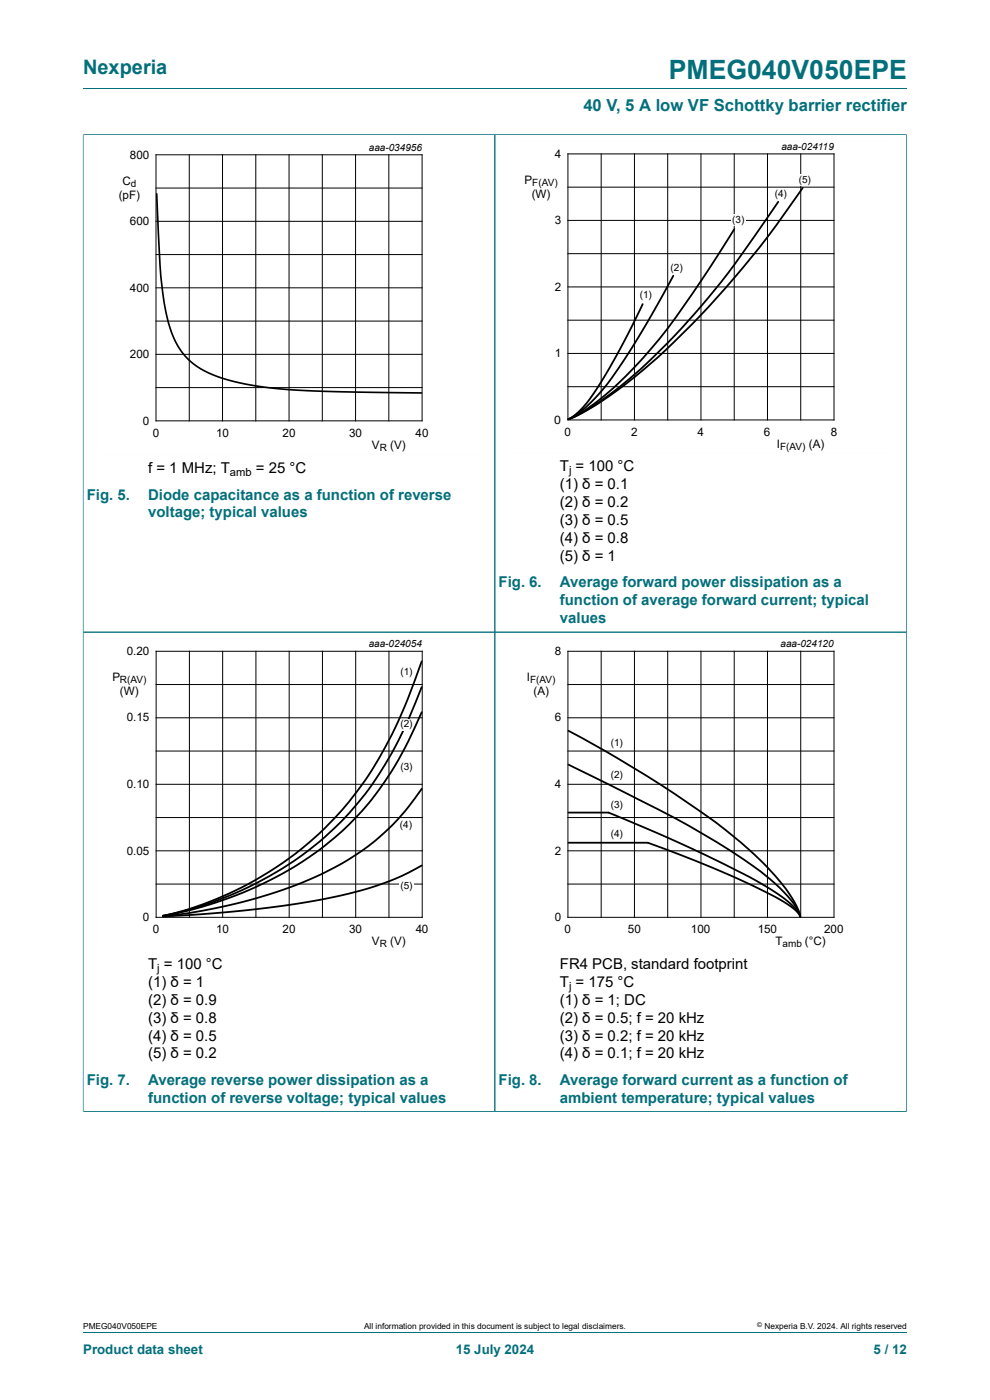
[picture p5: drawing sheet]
<svg xmlns="http://www.w3.org/2000/svg" width="210mm" height="297mm" viewBox="0 0 210 297" stroke-linecap="round" stroke-linejoin="round" font-family="sans-serif">
<defs><g id="words">
<text font-size="5.6" fill="#036f7b" x="141.9" y="16.8">PMEG040V050EPE</text>
<text font-size="4.2" fill="#036f7b" x="17.6" y="15.6">Nexperia</text>
<text font-size="3.5" fill="#036f7b" x="123.7" y="23.7">40 V, 5 A low VF Schottky barrier rectifier</text>
<g font-size="3.2">
<text x="31.4" y="100.4">f = 1 MHz; T</text>
<text x="54.3" y="100.4">= 25 °C</text>
<text x="118.8" y="100">T = 100 °C</text>
<text x="118.8" y="103.8">(1) δ = 0.1</text>
<text x="118.8" y="107.6">(2) δ = 0.2</text>
<text x="118.8" y="111.4">(3) δ = 0.5</text>
<text x="118.8" y="115.2">(4) δ = 0.8</text>
<text x="118.8" y="119">(5) δ = 1</text>
<text x="31.4" y="205.5">T = 100 °C</text>
<text x="31.4" y="209.3">(1) δ = 1</text>
<text x="118.8" y="205.5">FR4 PCB, standard footprint</text>
<text x="118.8" y="209.3">T = 175 °C</text>
<text x="31.4" y="213.1">(2) δ = 0.9</text>
<text x="118.8" y="213.1">(1) δ = 1; DC</text>
<text x="31.4" y="216.9">(3) δ = 0.8</text>
<text x="31.4" y="220.7">(4) δ = 0.5</text>
<text x="118.8" y="216.9">(2) δ = 0.5; f = 20 kHz</text>
<text x="118.8" y="220.7">(3) δ = 0.2; f = 20 kHz</text>
<text x="31.4" y="224.6">(5) δ = 0.2</text>
<text x="118.8" y="224.6">(4) δ = 0.1; f = 20 kHz</text>
</g>
<g font-size="3.2" fill="#036f7b">
<text x="18.4" y="106">Fig. 5.</text>
<text x="31.4" y="106">Diode capacitance as a function of reverse</text>
<text x="31.4" y="109.8">voltage; typical values</text>
<text x="105.8" y="124.6">Fig. 6.</text>
<text x="118.8" y="124.6">Average forward power dissipation as a</text>
<text x="118.8" y="128.4">function of average forward current; typical</text>
<text x="118.8" y="132.2">values</text>
<text x="18.4" y="230.1">Fig. 7.</text>
<text x="31.4" y="230.1">Average reverse power dissipation as a</text>
<text x="31.4" y="233.9">function of reverse voltage; typical values</text>
<text x="105.8" y="230.1">Fig. 8.</text>
<text x="118.8" y="230.1">Average forward current as a function of</text>
<text x="118.8" y="233.9">ambient temperature; typical values</text>
</g>
<g font-size="2.8" fill="#036f7b">
<text x="17.6" y="287.2">Product data sheet</text>
<text x="96.7" y="287.2">15 July 2024</text>
<text x="185.3" y="287.2">5 / 12</text>
</g>
<g font-size="2.5">
<text x="27.6" y="33.7">800</text>
<text x="117.7" y="33.4">4</text>
<text x="26" y="39.2">C</text>
<text x="111.3" y="39">P</text>
<text x="112.8" y="42">(W)</text>
<text x="25.2" y="42.2">(pF)</text>
<text x="27.6" y="47.8">600</text>
<text x="117.7" y="47.5">3</text>
<text x="27.6" y="61.9">400</text>
<text x="117.7" y="61.7">2</text>
<text x="27.6" y="76">200</text>
<text x="117.7" y="75.8">1</text>
<text x="117.5" y="89.9">0</text>
<text x="30.3" y="90.1">0</text>
<text x="32.4" y="92.7">0</text>
<text x="45.8" y="92.7">10</text>
<text x="59.9" y="92.7">20</text>
<text x="74" y="92.7">30</text>
<text x="78.9" y="95.2">V</text>
<text x="82.8" y="95.2">(V)</text>
<text x="88.2" y="92.7">40</text>
<text x="119.8" y="92.4">0</text>
<text x="133.9" y="92.4">2</text>
<text x="148" y="92.4">4</text>
<text x="162.1" y="92.4">6</text>
<text x="164.8" y="95">I</text>
<text x="171.6" y="95">(A)</text>
<text x="176.2" y="92.4">8</text>
<text x="26.9" y="139">0.20</text>
<text x="117.7" y="139">8</text>
<text x="23.8" y="144.6">P</text>
<text x="25.4" y="147.5">(W)</text>
<text x="111.8" y="144.6">I</text>
<text x="113.2" y="147.5">(A)</text>
<text x="26.9" y="153.1">0.15</text>
<text x="117.7" y="153.1">6</text>
<text x="26.9" y="167.2">0.10</text>
<text x="117.7" y="167.2">4</text>
<text x="26.9" y="181.3">0.05</text>
<text x="117.7" y="181.3">2</text>
<text x="30.3" y="195.4">0</text>
<text x="32.4" y="198">0</text>
<text x="45.8" y="198">10</text>
<text x="59.9" y="198">20</text>
<text x="74.1" y="198">30</text>
<text x="88.2" y="198">40</text>
<text x="117.7" y="195.4">0</text>
<text x="119.8" y="198">0</text>
<text x="133.2" y="198">50</text>
<text x="146.6" y="198">100</text>
<text x="160.7" y="198">150</text>
<text x="174.8" y="198">200</text>
<text x="78.9" y="200.5">V</text>
<text x="82.8" y="200.5">(V)</text>
<text x="164.5" y="200.5">T</text>
<text x="170.7" y="200.5">(°C)</text>
</g>
<g font-size="2.4">
<text x="48.8" y="101">amb</text>
<text x="120.7" y="100.6">j</text>
<text x="33.4" y="206.1">j</text>
<text x="120.7" y="209.9">j</text>
</g>
<g font-size="2.1">
<text x="78.2" y="32">aaa-034956</text>
<text x="165.7" y="31.8">aaa-024119</text>
<text x="27.7" y="39.7">d</text>
<text x="112.9" y="39.5">F(AV)</text>
<text x="164.3" y="41.9">(4)</text>
<text x="169.4" y="38.7">(5)</text>
<text x="155.3" y="47.3">(3)</text>
<text x="142.2" y="57.4">(2)</text>
<text x="135.7" y="63.3">(1)</text>
<text x="80.5" y="95.7">R</text>
<text x="165.5" y="95.5">F(AV)</text>
<text x="78.2" y="137.3">aaa-024054</text>
<text x="165.6" y="137.3">aaa-024120</text>
<text x="84.9" y="143.1">(1)</text>
<text x="25.4" y="145">R(AV)</text>
<text x="112.5" y="145">F(AV)</text>
<text x="84.9" y="154.3">(2)</text>
<text x="129.5" y="158.2">(1)</text>
<text x="84.9" y="163.3">(3)</text>
<text x="129.5" y="165.1">(2)</text>
<text x="129.5" y="171.5">(3)</text>
<text x="84.8" y="175.7">(4)</text>
<text x="129.5" y="177.6">(4)</text>
<text x="84.9" y="188.5">(5)</text>
<text x="80.6" y="201">R</text>
<text x="166" y="201">amb</text>
</g>
<g font-size="1.8">
<text x="17.6" y="282">PMEG040V050EPE</text>
<text x="77.2" y="282">All information provided in this document is subject to legal disclaimers.</text>
<text x="162.2" y="282">Nexperia B.V. 2024. All rights reserved</text>
</g>
<text font-size="1.4" x="160.6" y="281.6">©</text>
</g></defs>
<path d="M17.6 18.8h174.8M17.6 28.6h174.8M17.6 28.5v105.6h174.7v-105.6M105 28.6v105.5" fill="none" stroke="#036f7b" stroke-width=".21"/>
<path d="M20.4 30h81.8v66.3h-81.8zM189.6 29.8h-81.8v66.3h81.8" fill="none" stroke="#fefefe" stroke-width=".21"/>
<g fill="none" stroke="#000" stroke-width=".21">
<path d="M33.1 32.8h56.4v56.5h-56.4zM33.1 39.9h56.4M40.1 32.8v56.5M47.2 32.8v56.5M54.3 32.8v56.5M61.3 32.8v56.5M68.4 32.8v56.5M75.4 32.8v56.5M82.5 32.8v56.5M120.5 32.6h56.4v56.5h-56.4zM120.5 39.7h56.4M127.5 32.6v56.5"/>
<path d="M134.6 32.6v56.5M141.6 32.6v56.5M148.7 32.6v56.5M155.7 32.6v56.5M162.8 32.6v56.5M169.9 32.6v56.5M33.1 54h56.4M33.1 47h56.4M120.5 53.8h56.4M120.5 46.8h56.4M33.1 75.2h56.4M33.1 68.1h56.4"/>
<path d="M33.1 61.1h56.4M120.5 75h56.4M120.5 67.9h56.4M120.5 60.9h56.4M33.1 82.2h56.4M120.5 82h56.4"/>
</g>
<path d="M33.2 41.1l.2 2.6a152.8 152.8 0 0 0 1.6 21.5 19.7 19.7 0 0 0 4.6 10.6 21.7 21.7 0 0 0 11 5.4l5.6 .9 7.2 .7 9.2 .3 16.8 .3" fill="none" stroke="#000" stroke-width=".35"/>
<path d="M170.3 39.9l-.5 .7a191.8 191.8 0 0 1-34.7 39l-4 3.1-4 2.8-3.7 2.2-2.8 1.2M142.8 58.5l-7.3 12.9-3.1 4.9-3.1 4.5-2.2 2.8-2.6 2.6-2 1.6-1.9 1.1M155.8 48.6l-5.3 8.3-4.8 7.1a87.1 87.1 0 0 1-21.3 22.8l-2.4 1.5-1.4 .6M165.1 42.8l-4.5 6.5a151.3 151.3 0 0 1-29.7 33.2l-5.5 3.9-2.7 1.6-2.1 .9M136.3 64.5l-4.5 8.9-5.1 8.8-1.7 2.6-1.4 1.7-1.6 1.5-1.4 .9" fill="none" stroke="#000" stroke-width=".38"/>
<g fill="#fefefe">
<path d="M135.5 61.5h3v2.5h-3z"/>
<path d="M164.2 40.1h3v2.5h-3z"/>
<path d="M169.3 36.9h3v2.5h-3z"/>
<path d="M155.2 45.5h3v2.5h-3z"/>
<path d="M142.1 55.6h3v2.5h-3z"/>
</g>
<path d="M17.6 235.8h87.4v-101.7h-87.4v101.8" fill="none" stroke="#036f7b" stroke-width=".21"/>
<path d="M102.3 135.3h-81.9v66.4h81.9" fill="none" stroke="#fefefe" stroke-width=".21"/>
<g fill="none" stroke="#000" stroke-width=".21">
<path d="M33.1 138.2h56.5v56.4h-56.5zM40.2 138.2v56.4M47.2 138.2v56.4M54.3 138.2v56.4M61.3 138.2v56.4M68.4 138.2v56.4M75.5 138.2v56.4M82.5 138.2v56.4M33.1 159.3h56.5M33.1 152.3h56.5M33.1 145.2h56.5M33.1 173.4h56.5"/>
<path d="M33.1 166.4h56.5M33.1 187.5h56.5M33.1 180.5h56.5"/>
</g>
<path d="M89.4 145.8a81.7 81.7 0 0 1-14 25.2 72.9 72.9 0 0 1-37.6 22.6l-3.2 .7" fill="none" stroke="#000" stroke-width=".38"/>
<g fill="#fefefe">
<path d="M84.8 141.3h3v2.5h-3z"/>
<path d="M84.8 152.6h3v2.5h-3z"/>
<path d="M84.8 161.5h3v2.5h-3z"/>
<path d="M84.8 174h3v2.5h-3z"/>
<path d="M84.8 186.7h3v2.5h-3z"/>
</g>
<path d="M89.4 140.3a97 97 0 0 1-12.8 26.5 71.7 71.7 0 0 1-42 27.5l4.2-.9 4.2-1.1 5.2-1.7 4.2-1.6 4.7-2.2 4.2-2.3 3.3-2 4-2.9a63.4 63.4 0 0 0 19.8-26.2l1-2.3M89.4 167.4a51.5 51.5 0 0 1-24.3 19.4l-6.6 2.5-8 2.3-8.4 1.8-7.5 1 14-.9 12.7-1.5 10.8-2 7.5-2a48.4 48.4 0 0 0 9.8-4.4" fill="none" stroke="#000" stroke-width=".38"/>
<path d="M192.4 235.8h-87.4v-101.7h87.3v101.8" fill="none" stroke="#036f7b" stroke-width=".21"/>
<path d="M189.6 135.3h-81.8v66.4h81.8" fill="none" stroke="#fefefe" stroke-width=".21"/>
<g fill="none" stroke="#000" stroke-width=".21">
<path d="M120.5 138.2h56.4v56.4h-56.4zM127.5 138.2v56.4M134.6 138.2v56.4M141.6 138.2v56.4M148.7 138.2v56.4M155.7 138.2v56.4M162.8 138.2v56.4M169.9 138.2v56.4M120.5 159.3h56.4M120.5 152.3h56.4M120.5 145.2h56.4M120.5 173.4h56.4"/>
<path d="M120.5 166.4h56.4M120.5 187.5h56.4M120.5 180.5h56.4"/>
</g>
<g fill="#fefefe">
<path d="M129.4 156.4h3v2.5h-3z"/>
<path d="M129.4 163.3h3v2.5h-3z"/>
<path d="M129.4 169.7h3v2.5h-3z"/>
<path d="M129.4 175.8h3v2.5h-3z"/>
</g>
<path d="M120.6 155l8.7 4.9a215.6 215.6 0 0 1 26.9 18 51.1 51.1 0 0 1 12.6 13.9l.7 1.6 .2 1M120.6 162.2l20.1 10 7.7 4.3a82.3 82.3 0 0 1 17.8 12.7 14 14 0 0 1 3.4 4.6l.1 .6M120.6 178.8h15.6a7.6 7.6 0 0 1 3.8 .9l11.4 4.5 10.2 4.6 3.1 1.6 2.6 1.6 1.7 1.4 .7 1M120.6 172.4h6.3a6.3 6.3 0 0 1 4.4 .9l9.8 4.2 7.6 3.5 9.9 4.8 4.3 2.5a18.7 18.7 0 0 1 6.6 5.5l.2 .6" fill="none" stroke="#000" stroke-width=".38"/>
<path d="M17.6 28.6v207.1M17.7 28.6h174.6M105 28.6v207.1M192.3 28.6v207.1M17.7 134.1h174.6M17.7 235.8h174.6M17.6 282.6h174.8" fill="none" stroke="#036f7b" stroke-width=".21"/>
<use href="#words"/>
</svg>
